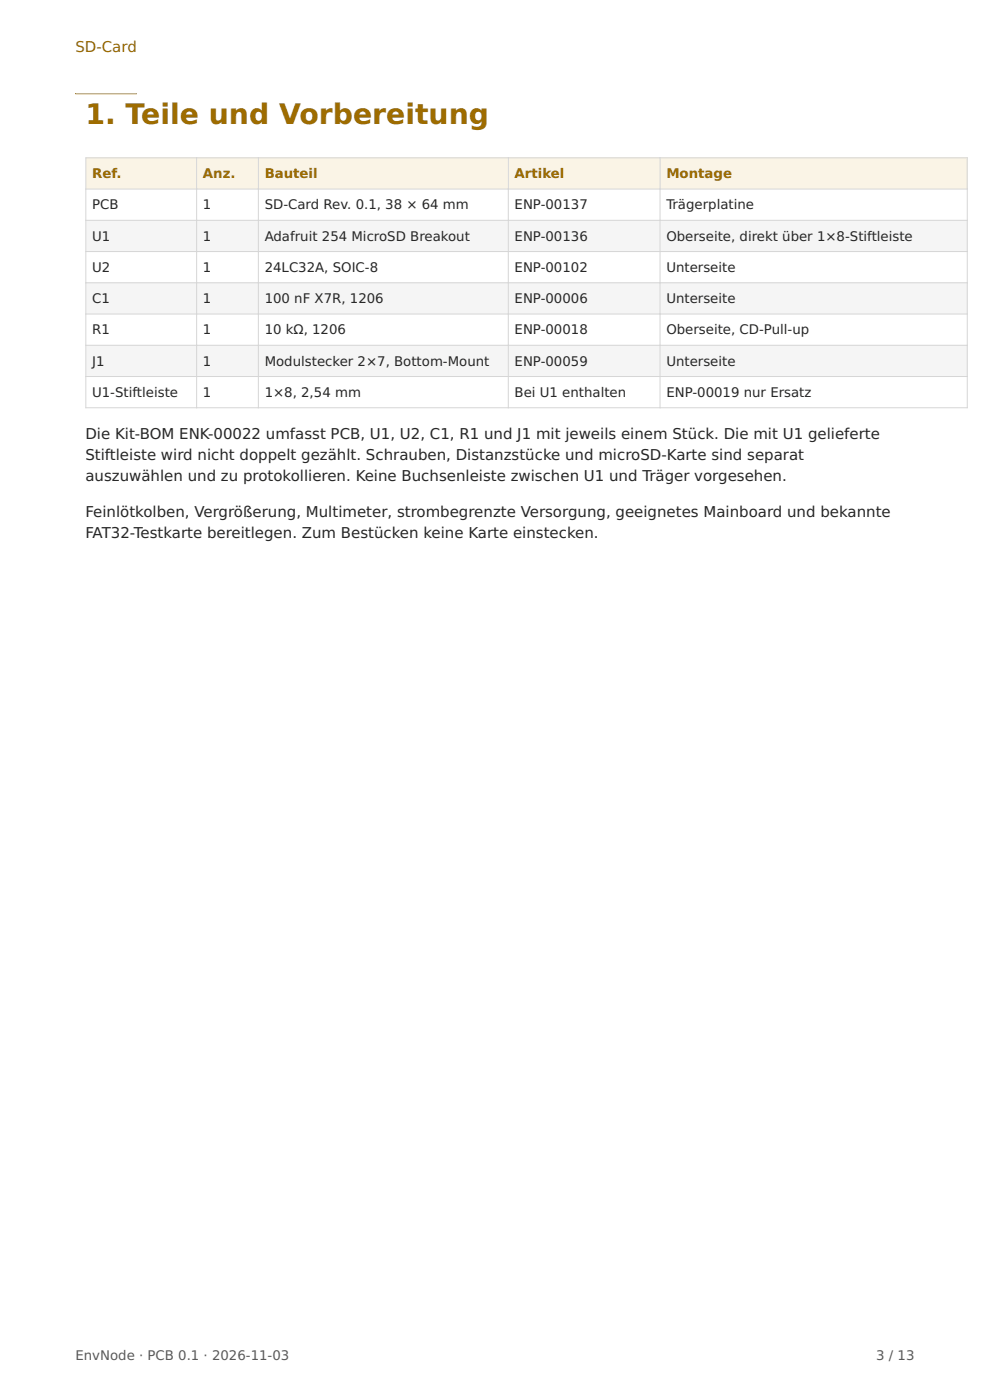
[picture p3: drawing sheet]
<svg xmlns="http://www.w3.org/2000/svg" width="210mm" height="297mm" viewBox="0 0 210 297" stroke-linecap="round" stroke-linejoin="round" font-family="sans-serif">
<defs><g id="words">
<text font-size="6" fill="#9e6c00" x="18.1" y="26.3">1. Teile und Vorbereitung</text>
<text font-size="3.2" fill="#9e6c00" x="16" y="11">SD-Card</text>
<g font-size="3.2" fill="#262626">
<text x="18.1" y="93.1">Die Kit-BOM ENK-00022 umfasst PCB, U1, U2, C1, R1 und J1 mit jeweils einem Stück. Die mit U1 gelieferte</text>
<text x="18.1" y="97.5">Stiftleiste wird nicht doppelt gezählt. Schrauben, Distanzstücke und microSD-Karte sind separat</text>
<text x="18.1" y="102">auszuwählen und zu protokollieren. Keine Buchsenleiste zwischen U1 und Träger vorgesehen.</text>
<text x="18.1" y="109.6">Feinlötkolben, Vergrößerung, Multimeter, strombegrenzte Versorgung, geeignetes Mainboard und bekannte</text>
<text x="18.1" y="114">FAT32-Testkarte bereitlegen. Zum Bestücken keine Karte einstecken.</text>
</g>
<g font-size="2.8" fill="#9e6c00">
<text x="19.5" y="37.8">Ref.</text>
<text x="43.1" y="37.8">Anz.</text>
<text x="56.1" y="37.8">Bauteil</text>
<text x="109.2" y="37.8">Artikel</text>
<text x="141.3" y="37.8">Montage</text>
</g>
<g font-size="2.8" fill="#262626">
<text x="19.5" y="44.4">PCB</text>
<text x="43.1" y="44.4">1</text>
<text x="56.1" y="44.4">SD-Card Rev. 0.1, 38 × 64 mm</text>
<text x="109.2" y="44.4">ENP-00137</text>
<text x="141.3" y="44.4">Trägerplatine</text>
<text x="19.5" y="51">U1</text>
<text x="43.1" y="51">1</text>
<text x="56.1" y="51">Adafruit 254 MicroSD Breakout</text>
<text x="109.2" y="51">ENP-00136</text>
<text x="141.3" y="51">Oberseite, direkt über 1×8-Stiftleiste</text>
<text x="19.5" y="57.7">U2</text>
<text x="43.1" y="57.7">1</text>
<text x="56.1" y="57.7">24LC32A, SOIC-8</text>
<text x="109.2" y="57.7">ENP-00102</text>
<text x="141.3" y="57.7">Unterseite</text>
<text x="19.5" y="64.3">C1</text>
<text x="43.1" y="64.3">1</text>
<text x="56.1" y="64.3">100 nF X7R, 1206</text>
<text x="109.2" y="64.3">ENP-00006</text>
<text x="141.3" y="64.3">Unterseite</text>
<text x="19.5" y="70.9">R1</text>
<text x="43.1" y="70.9">1</text>
<text x="56.1" y="70.9">10 kΩ, 1206</text>
<text x="109.2" y="70.9">ENP-00018</text>
<text x="141.3" y="70.9">Oberseite, CD-Pull-up</text>
<text x="19.5" y="77.5">J1</text>
<text x="43.1" y="77.5">1</text>
<text x="56.1" y="77.5">Modulstecker 2×7, Bottom-Mount</text>
<text x="109.2" y="77.5">ENP-00059</text>
<text x="141.3" y="77.5">Unterseite</text>
<text x="19.5" y="84.2">U1-Stiftleiste</text>
<text x="43.1" y="84.2">1</text>
<text x="56.1" y="84.2">1×8, 2,54 mm</text>
<text x="109.2" y="84.2">Bei U1 enthalten</text>
<text x="141.3" y="84.2">ENP-00019 nur Ersatz</text>
</g>
<g font-size="2.8" fill="#595959">
<text x="16" y="288.5">EnvNode · PCB 0.1 · 2026-11-03</text>
<text x="185.9" y="288.5">3 / 13</text>
</g>
</g></defs>
<g fill="#faf4e6">
<path d="M18.2 33.5h23.5v6.6h-23.5z"/>
<path d="M41.7 33.5h13.1v6.6h-13.1z"/>
<path d="M54.8 33.5h53v6.6h-53z"/>
<path d="M107.8 33.5h32.2v6.6h-32.2z"/>
<path d="M140 33.5h65.2v6.6h-65.2z"/>
</g>
<g fill="#f5f5f5">
<path d="M18.2 46.7h23.5v6.7h-23.5z"/>
<path d="M41.7 46.7h13.1v6.7h-13.1z"/>
<path d="M54.8 46.7h53v6.7h-53z"/>
<path d="M107.8 46.7h32.2v6.7h-32.2z"/>
<path d="M140 46.7h65.2v6.7h-65.2z"/>
<path d="M18.2 60h23.5v6.6h-23.5z"/>
<path d="M41.7 60h13.1v6.6h-13.1z"/>
<path d="M54.8 60h53v6.6h-53z"/>
<path d="M107.8 60h32.2v6.6h-32.2z"/>
<path d="M140 60h65.2v6.6h-65.2z"/>
<path d="M18.2 73.2h23.5v6.7h-23.5z"/>
<path d="M41.7 73.2h13.1v6.7h-13.1z"/>
<path d="M54.8 73.2h53v6.7h-53z"/>
<path d="M107.8 73.2h32.2v6.7h-32.2z"/>
<path d="M140 73.2h65.2v6.7h-65.2z"/>
</g>
<g fill="none" stroke="#d6d6d6" stroke-width=".21">
<path d="M18.1 33.5h187.2M18.2 33.4v53.2M41.7 33.4v53.2M54.8 33.4v53.2M107.8 33.4v53.2M140 33.4v53.2M205.2 33.4v53.2M18.1 40.1h187.2M18.1 46.7h187.2M18.1 53.4h187.2M18.1 60h187.2M18.1 66.6h187.2"/>
<path d="M18.1 73.2h187.2M18.1 79.9h187.2M18.1 86.5h187.2"/>
</g>
<path d="M16 19.8h13zM16 19.8h13v.2h-13z" fill-rule="evenodd" fill="#cc9319"/>
<use href="#words"/>
</svg>
